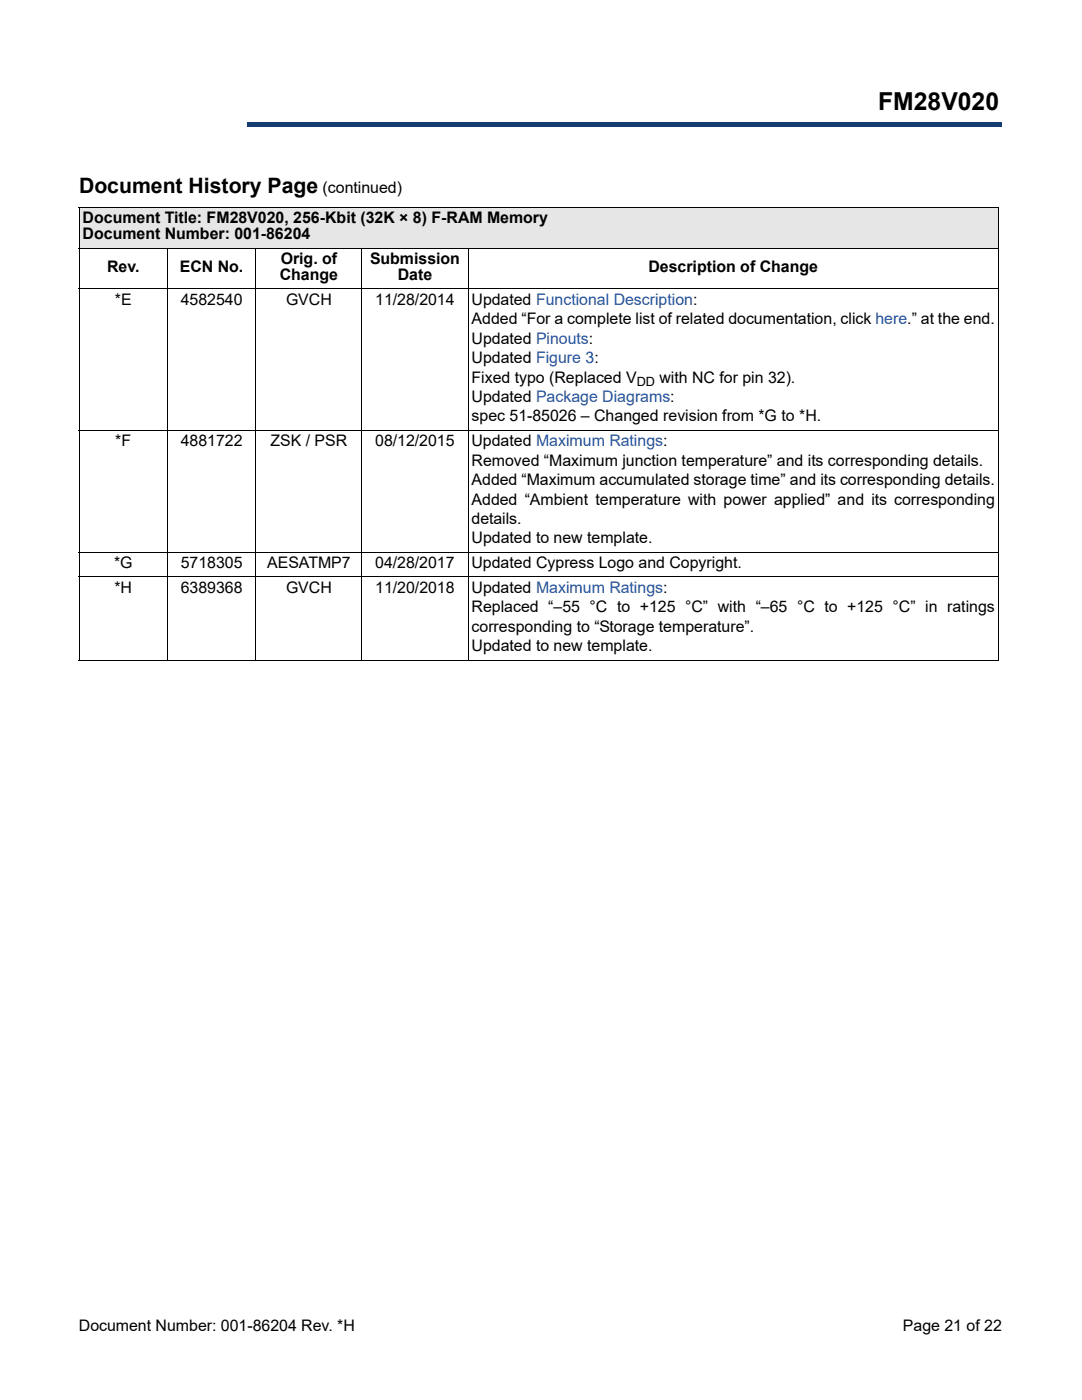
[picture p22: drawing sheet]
<svg xmlns="http://www.w3.org/2000/svg" width="216mm" height="279mm" viewBox="0 0 216 279" stroke-linecap="round" stroke-linejoin="round" font-family="sans-serif">
<defs><g id="words">
<text font-size="4.9" x="175.2" y="22">FM28V020</text>
<text font-size="4.2" x="15.8" y="38.6">Document History Page</text>
<g font-size="3.2">
<text x="64.4" y="38.6">(continued)</text>
<text x="16.5" y="44.6">Document Title: FM28V020, 256-Kbit (32K × 8) F-RAM Memory</text>
<text x="16.5" y="47.8">Document Number: 001-86204</text>
<text x="56" y="52.7">Orig. of</text>
<text x="73.8" y="52.7">Submission</text>
<text x="21.4" y="54.3">Rev.</text>
<text x="35.9" y="54.3">ECN No.</text>
<text x="55.8" y="55.9">Change</text>
<text x="79.4" y="55.9">Date</text>
<text x="129.4" y="54.3">Description of Change</text>
<text x="22.9" y="60.8">*E</text>
<text x="36.1" y="60.8">4582540</text>
<text x="57.1" y="60.8">GVCH</text>
<text x="74.9" y="60.8">11/28/2014</text>
<text x="94.1" y="60.8">Updated Functional Description:</text>
<text x="94.1" y="64.7">Added “For a complete list of related documentation, click here.” at the end.</text>
<text x="94.1" y="68.6">Updated Pinouts:</text>
<text x="94.1" y="72.5">Updated Figure 3:</text>
<text x="94.1" y="76.3">Fixed typo (Replaced V</text>
<text x="131.6" y="76.3">with NC for pin 32).</text>
<text x="94.1" y="80.2">Updated Package Diagrams:</text>
<text x="23" y="89">*F</text>
<text x="36.1" y="89">4881722</text>
<text x="54" y="89">ZSK / PSR</text>
<text x="74.9" y="89">08/12/2015</text>
<text x="94.1" y="89">Updated Maximum Ratings:</text>
<text x="94.1" y="84.1">spec 51-85026 – Changed revision from *G to *H.</text>
<text x="94.1" y="92.9">Removed “Maximum junction temperature” and its corresponding details.</text>
<text x="94.1" y="96.8">Added “Maximum accumulated storage time” and its corresponding details.</text>
<text x="94.1" y="100.7">Added “Ambient temperature with power applied” and its corresponding</text>
<text x="94.1" y="104.6">details.</text>
<text x="22.8" y="113.4">*G</text>
<text x="36.1" y="113.4">5718305</text>
<text x="53.3" y="113.4">AESATMP7</text>
<text x="74.9" y="113.4">04/28/2017</text>
<text x="94.1" y="113.4">Updated Cypress Logo and Copyright.</text>
<text x="94.1" y="108.4">Updated to new template.</text>
<text x="22.8" y="118.3">*H</text>
<text x="36.1" y="118.3">6389368</text>
<text x="57.1" y="118.3">GVCH</text>
<text x="74.9" y="118.3">11/20/2018</text>
<text x="94.1" y="118.3">Updated Maximum Ratings:</text>
<text x="94.1" y="122.2">Replaced “–55 °C to +125 °C” with “–65 °C to +125 °C” in ratings</text>
<text x="94.1" y="126.1">corresponding to “Storage temperature”.</text>
<text x="94.1" y="130">Updated to new template.</text>
<text x="15.7" y="265.6">Document Number: 001-86204 Rev. *H</text>
<text x="180.1" y="265.6">Page 21 of 22</text>
</g>
<text font-size="2.5" x="127" y="77.1">DD</text>
</g></defs>
<path d="M49.4 24.4h150.4v.9h-150.4z" fill="#163b71"/>
<path d="M49.4 24.4h150.5" fill="none" stroke="#163b71" stroke-width=".2"/>
<path d="M199.7 24.4h.2v1h-.2z" fill="#163b71"/>
<path d="M49.3 25.3h150.5" fill="none" stroke="#163b71" stroke-width=".2"/>
<path d="M49.3 24.3h.1v1h-.1z" fill="#163b71"/>
<path d="M16.2 16.2h32.4v10.1h-32.4z" fill="#fff"/>
<path d="M15.8 41.4h183.4v8.1h-183.4z" fill="#e6e6e6"/>
<g fill="#fff">
<path d="M15.8 49.5h17.6v8.1h-17.6z"/>
<path d="M33.4 49.5h17.7v8.1h-17.7z"/>
<path d="M51.1 49.5h21.1v8.1h-21.1z"/>
<path d="M72.2 49.5h21.2v8.1h-21.2z"/>
<path d="M93.4 49.5h105.8v8.1h-105.8z"/>
</g>
<g fill="none" stroke="#000" stroke-width=".2">
<path d="M15.7 41.4h183.6M15.7 49.5h183.6M15.7 57.6h183.6M15.8 41.5v90.1M33.4 49.4v82.4M51.1 49.4v82.4M72.2 49.4v82.4M93.4 49.4v82.4M199.2 41.5v90.1M15.7 85.9h183.6M15.7 110.2h183.6M15.7 115.1h183.6"/>
<path d="M15.7 131.7h183.6"/>
</g>
<use href="#words"/>
</svg>
